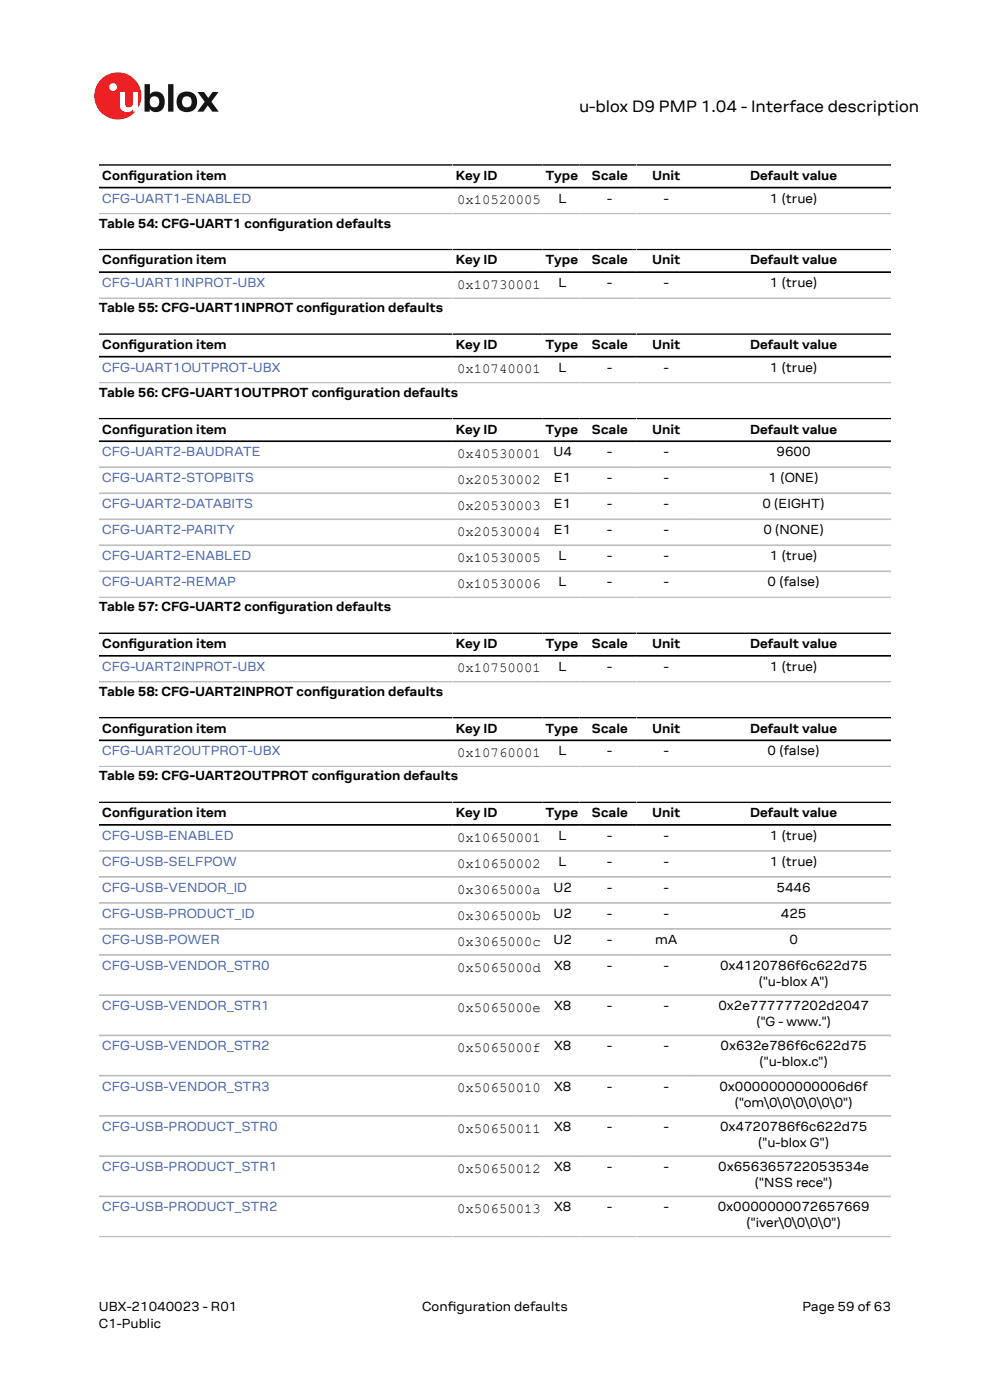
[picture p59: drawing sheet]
<svg xmlns="http://www.w3.org/2000/svg" width="210mm" height="297mm" viewBox="0 0 210 297" stroke-linecap="round" stroke-linejoin="round" font-family="sans-serif">
<defs><g id="words">
<text font-size="3.5" x="122.8" y="23.7">u-blox D9 PMP 1.04 - Interface description</text>
<g font-size="3">
<text x="97" y="43.3">0x10520005</text>
<text x="97" y="61.3">0x10730001</text>
<text x="97" y="79.2">0x10740001</text>
<text x="97" y="97.1">0x40530001</text>
<text x="97" y="102.7">0x20530002</text>
<text x="97" y="108.2">0x20530003</text>
<text x="97" y="113.7">0x20530004</text>
<text x="97" y="119.2">0x10530005</text>
<text x="97" y="124.7">0x10530006</text>
<text x="97" y="142.7">0x10750001</text>
<text x="97" y="160.6">0x10760001</text>
<text x="97" y="178.5">0x10650001</text>
<text x="97" y="184">0x10650002</text>
<text x="97" y="189.6">0x3065000a</text>
<text x="97" y="195.1">0x3065000b</text>
<text x="97" y="200.6">0x3065000c</text>
<text x="97" y="206.1">0x5065000d</text>
<text x="97" y="214.7">0x5065000e</text>
<text x="97" y="223.2">0x5065000f</text>
<text x="97" y="231.7">0x50650010</text>
<text x="97" y="240.3">0x50650011</text>
<text x="97" y="248.8">0x50650012</text>
<text x="97" y="257.3">0x50650013</text>
</g>
<g font-size="2.8">
<text x="21.7" y="38.2">Confguration item</text>
<text x="27.2" y="38.2">i</text>
<text x="96.7" y="38.2">Key ID</text>
<text x="115.7" y="38.2">Type</text>
<text x="125.5" y="38.2">Scale</text>
<text x="138.3" y="38.2">Unit</text>
<text x="159.1" y="38.2">Default value</text>
<text x="118.5" y="43">L</text>
<text x="128.8" y="43">-</text>
<text x="140.8" y="43">-</text>
<text x="163.3" y="43">1 (true)</text>
<text x="21" y="48.3">Table 54: CFG-UART1 confguration defaults</text>
<text x="56.9" y="48.3">i</text>
<text x="21.7" y="56.1">Confguration item</text>
<text x="27.2" y="56.1">i</text>
<text x="96.7" y="56.1">Key ID</text>
<text x="115.7" y="56.1">Type</text>
<text x="125.5" y="56.1">Scale</text>
<text x="138.3" y="56.1">Unit</text>
<text x="159.1" y="56.1">Default value</text>
<text x="118.5" y="60.9">L</text>
<text x="128.8" y="60.9">-</text>
<text x="140.8" y="60.9">-</text>
<text x="163.3" y="60.9">1 (true)</text>
<text x="21" y="66.2">Table 55: CFG-UART1INPROT confguration defaults</text>
<text x="68" y="66.2">i</text>
<text x="21.7" y="74">Confguration item</text>
<text x="27.2" y="74">i</text>
<text x="96.7" y="74">Key ID</text>
<text x="115.7" y="74">Type</text>
<text x="125.5" y="74">Scale</text>
<text x="138.3" y="74">Unit</text>
<text x="159.1" y="74">Default value</text>
<text x="118.5" y="78.8">L</text>
<text x="128.8" y="78.8">-</text>
<text x="140.8" y="78.8">-</text>
<text x="163.3" y="78.8">1 (true)</text>
<text x="21" y="84.2">Table 56: CFG-UART1OUTPROT confguration defaults</text>
<text x="71.2" y="84.2">i</text>
<text x="21.7" y="92">Confguration item</text>
<text x="27.2" y="92">i</text>
<text x="96.7" y="92">Key ID</text>
<text x="115.7" y="92">Type</text>
<text x="125.5" y="92">Scale</text>
<text x="138.3" y="92">Unit</text>
<text x="159.1" y="92">Default value</text>
<text x="117.4" y="96.8">U4</text>
<text x="128.8" y="96.8">-</text>
<text x="140.8" y="96.8">-</text>
<text x="164.7" y="96.8">9600</text>
<text x="117.5" y="102.3">E1</text>
<text x="117.5" y="107.8">E1</text>
<text x="128.8" y="102.3">-</text>
<text x="128.8" y="107.8">-</text>
<text x="140.8" y="102.3">-</text>
<text x="140.8" y="107.8">-</text>
<text x="161.7" y="107.8">0 (EIGHT)</text>
<text x="163" y="102.3">1 (ONE)</text>
<text x="117.5" y="113.3">E1</text>
<text x="128.8" y="113.3">-</text>
<text x="140.8" y="113.3">-</text>
<text x="161.9" y="113.3">0 (NONE)</text>
<text x="118.5" y="118.8">L</text>
<text x="128.8" y="118.8">-</text>
<text x="140.8" y="118.8">-</text>
<text x="163.3" y="118.8">1 (true)</text>
<text x="118.5" y="124.4">L</text>
<text x="128.8" y="124.4">-</text>
<text x="140.8" y="124.4">-</text>
<text x="162.8" y="124.4">0 (false)</text>
<text x="21" y="129.7">Table 57: CFG-UART2 confguration defaults</text>
<text x="56.9" y="129.7">i</text>
<text x="21.7" y="137.5">Confguration item</text>
<text x="27.2" y="137.5">i</text>
<text x="96.7" y="137.5">Key ID</text>
<text x="115.7" y="137.5">Type</text>
<text x="125.5" y="137.5">Scale</text>
<text x="138.3" y="137.5">Unit</text>
<text x="159.1" y="137.5">Default value</text>
<text x="118.5" y="142.3">L</text>
<text x="128.8" y="142.3">-</text>
<text x="140.8" y="142.3">-</text>
<text x="163.3" y="142.3">1 (true)</text>
<text x="21" y="147.6">Table 58: CFG-UART2INPROT confguration defaults</text>
<text x="68" y="147.6">i</text>
<text x="21.7" y="155.4">Confguration item</text>
<text x="27.2" y="155.4">i</text>
<text x="96.7" y="155.4">Key ID</text>
<text x="115.7" y="155.4">Type</text>
<text x="125.5" y="155.4">Scale</text>
<text x="138.3" y="155.4">Unit</text>
<text x="159.1" y="155.4">Default value</text>
<text x="118.5" y="160.2">L</text>
<text x="128.8" y="160.2">-</text>
<text x="140.8" y="160.2">-</text>
<text x="162.8" y="160.2">0 (false)</text>
<text x="21" y="165.6">Table 59: CFG-UART2OUTPROT confguration defaults</text>
<text x="71.2" y="165.6">i</text>
<text x="21.7" y="173.4">Confguration item</text>
<text x="27.2" y="173.4">i</text>
<text x="96.7" y="173.4">Key ID</text>
<text x="115.7" y="173.4">Type</text>
<text x="125.5" y="173.4">Scale</text>
<text x="138.3" y="173.4">Unit</text>
<text x="159.1" y="173.4">Default value</text>
<text x="118.5" y="178.2">L</text>
<text x="128.8" y="178.2">-</text>
<text x="140.8" y="178.2">-</text>
<text x="163.3" y="178.2">1 (true)</text>
<text x="118.5" y="183.7">L</text>
<text x="128.8" y="183.7">-</text>
<text x="140.8" y="183.7">-</text>
<text x="163.3" y="183.7">1 (true)</text>
<text x="117.4" y="189.2">U2</text>
<text x="128.8" y="189.2">-</text>
<text x="140.8" y="189.2">-</text>
<text x="164.7" y="189.2">5446</text>
<text x="117.4" y="194.7">U2</text>
<text x="128.8" y="194.7">-</text>
<text x="140.8" y="194.7">-</text>
<text x="165.6" y="194.7">425</text>
<text x="117.4" y="200.2">U2</text>
<text x="128.8" y="200.2">-</text>
<text x="139" y="200.2">mA</text>
<text x="167.4" y="200.2">0</text>
<text x="117.5" y="205.8">X8</text>
<text x="128.8" y="205.8">-</text>
<text x="140.8" y="205.8">-</text>
<text x="152.7" y="205.8">0x4120786f6c622d75</text>
<text x="160.9" y="209.1">(&quot;u-blox A&quot;)</text>
<text x="117.5" y="214.3">X8</text>
<text x="128.8" y="214.3">-</text>
<text x="140.8" y="214.3">-</text>
<text x="152.4" y="214.3">0x2e777777202d2047</text>
<text x="160.4" y="217.7">(&quot;G - www.&quot;)</text>
<text x="117.5" y="222.8">X8</text>
<text x="128.8" y="222.8">-</text>
<text x="140.8" y="222.8">-</text>
<text x="152.8" y="222.8">0x632e786f6c622d75</text>
<text x="161.1" y="226.2">(&quot;u-blox.c&quot;)</text>
<text x="117.5" y="231.4">X8</text>
<text x="128.8" y="231.4">-</text>
<text x="140.8" y="231.4">-</text>
<text x="152.6" y="231.4">0x0000000000006d6f</text>
<text x="117.5" y="239.9">X8</text>
<text x="128.8" y="239.9">-</text>
<text x="140.8" y="239.9">-</text>
<text x="152.7" y="239.9">0x4720786f6c622d75</text>
<text x="155.8" y="234.7">(&quot;om\0\0\0\0\0\0&quot;)</text>
<text x="160.8" y="243.3">(&quot;u-blox G&quot;)</text>
<text x="117.5" y="248.4">X8</text>
<text x="128.8" y="248.4">-</text>
<text x="140.8" y="248.4">-</text>
<text x="152.4" y="248.4">0x656365722053534e</text>
<text x="160.1" y="251.8">(&quot;NSS rece&quot;)</text>
<text x="117.5" y="257">X8</text>
<text x="128.8" y="257">-</text>
<text x="140.8" y="257">-</text>
<text x="152.3" y="257">0x0000000072657669</text>
<text x="158.3" y="260.4">(&quot;iver\0\0\0\0&quot;)</text>
<text x="21" y="278">UBX-21040023 - R01</text>
<text x="21" y="281.8">C1-Public</text>
<text x="89.5" y="278">Confguration defaults</text>
<text x="95" y="278">i</text>
<text x="170.2" y="278">Page 59 of 63</text>
</g>
<g font-size="2.8" fill="#4664b4">
<text x="21.7" y="43">CFG-UART1-ENABLED</text>
<text x="21.7" y="60.9">CFG-UART1INPROT-UBX</text>
<text x="21.7" y="78.8">CFG-UART1OUTPROT-UBX</text>
<text x="21.7" y="96.8">CFG-UART2-BAUDRATE</text>
<text x="21.7" y="102.3">CFG-UART2-STOPBITS</text>
<text x="21.7" y="107.8">CFG-UART2-DATABITS</text>
<text x="21.7" y="113.3">CFG-UART2-PARITY</text>
<text x="21.7" y="118.8">CFG-UART2-ENABLED</text>
<text x="21.7" y="124.4">CFG-UART2-REMAP</text>
<text x="21.7" y="142.3">CFG-UART2INPROT-UBX</text>
<text x="21.7" y="160.2">CFG-UART2OUTPROT-UBX</text>
<text x="21.7" y="178.2">CFG-USB-ENABLED</text>
<text x="21.7" y="183.7">CFG-USB-SELFPOW</text>
<text x="21.7" y="189.2">CFG-USB-VENDOR_ID</text>
<text x="21.7" y="194.7">CFG-USB-PRODUCT_ID</text>
<text x="21.7" y="200.2">CFG-USB-POWER</text>
<text x="21.7" y="205.8">CFG-USB-VENDOR_STR0</text>
<text x="21.7" y="214.3">CFG-USB-VENDOR_STR1</text>
<text x="21.7" y="222.8">CFG-USB-VENDOR_STR2</text>
<text x="21.7" y="231.4">CFG-USB-VENDOR_STR3</text>
<text x="21.7" y="239.9">CFG-USB-PRODUCT_STR0</text>
<text x="21.7" y="248.4">CFG-USB-PRODUCT_STR1</text>
<text x="21.7" y="257">CFG-USB-PRODUCT_STR2</text>
</g>
</g></defs>
<circle cx="25" cy="20.4" r="5" fill="#ed2023"/>
<circle cx="24" cy="18.5" r=".83" fill="#fff"/>
<g fill="#151516">
<path d="M35.7 17.9h1.1v5.8h-1.1z"/>
<path d="M41.9 19.5h1.4l.9 1.3 .9-1.3h1.3l-1.6 2.1 1.6 2.1h-1.4l-.9-1.3-1 1.3h-1.2l1.5-2.1z"/>
<path d="M32 20.7a1.17 1.17 0 0 0-.1 1.5 1.17 1.17 0 0 0 1.4 .4 1.16 1.16 0 0 0 .4-1.6 1.16 1.16 0 0 0-1.7-.3zM30.7 17.9h1.1v2.1a1.82 1.82 0 0 1 2.2-.4 1.82 1.82 0 0 1 .9 2 1.83 1.83 0 0 1-1 2 1.83 1.83 0 0 1-2.1-.5v.6h-1.1z"/>
<path d="M38.9 20.7a1.18 1.18 0 0 0-.2 1.5 1.18 1.18 0 0 0 1.5 .4 1.18 1.18 0 0 0 .4-1.5 1.18 1.18 0 0 0-1.5-.5zM37.4 21.6a2.25 2.25 0 0 1 4.5 0 2.25 2.25 0 0 1-4.5 0z"/>
</g>
<path d="M25.4 19.5h1.1v2.5a.84 .84 0 0 0 1 .8 .84 .84 0 0 0 .7-1v-2.3h1.1v4.2h-1.1v-.5a1.59 1.59 0 0 1-1.8 .5 1.59 1.59 0 0 1-1-1.5z" fill="#fff"/>
<g fill="none" stroke="#000" stroke-width=".35">
<path d="M21 39.8h168M21 35h168M21 57.7h168M21 52.9h168M21 75.7h168M21 70.9h168M21 93.6h168M21 88.8h168M21 139.1h168M21 134.3h168M21 157.1h168M21 152.3h168"/>
<path d="M21 175h168M21 170.2h168"/>
</g>
<g fill="none" stroke="#bebebe" stroke-width=".35">
<path d="M21 45.3h168M21 63.3h168M21 81.2h168M21 99.1h168M21 104.6h168M21 110.2h168M21 115.7h168M21 126.7h168M189 121.2h-168M21 144.6h168M21 162.6h168M21 180.5h168"/>
<path d="M21 186h168M21 197.1h168M189 191.5h-168M21 202.6h168M21 211.1h168M21 219.7h168M21 228.2h168M21 236.7h168M21 245.3h168M21 253.8h168M21 262.3h168"/>
</g>
<use href="#words"/>
</svg>
